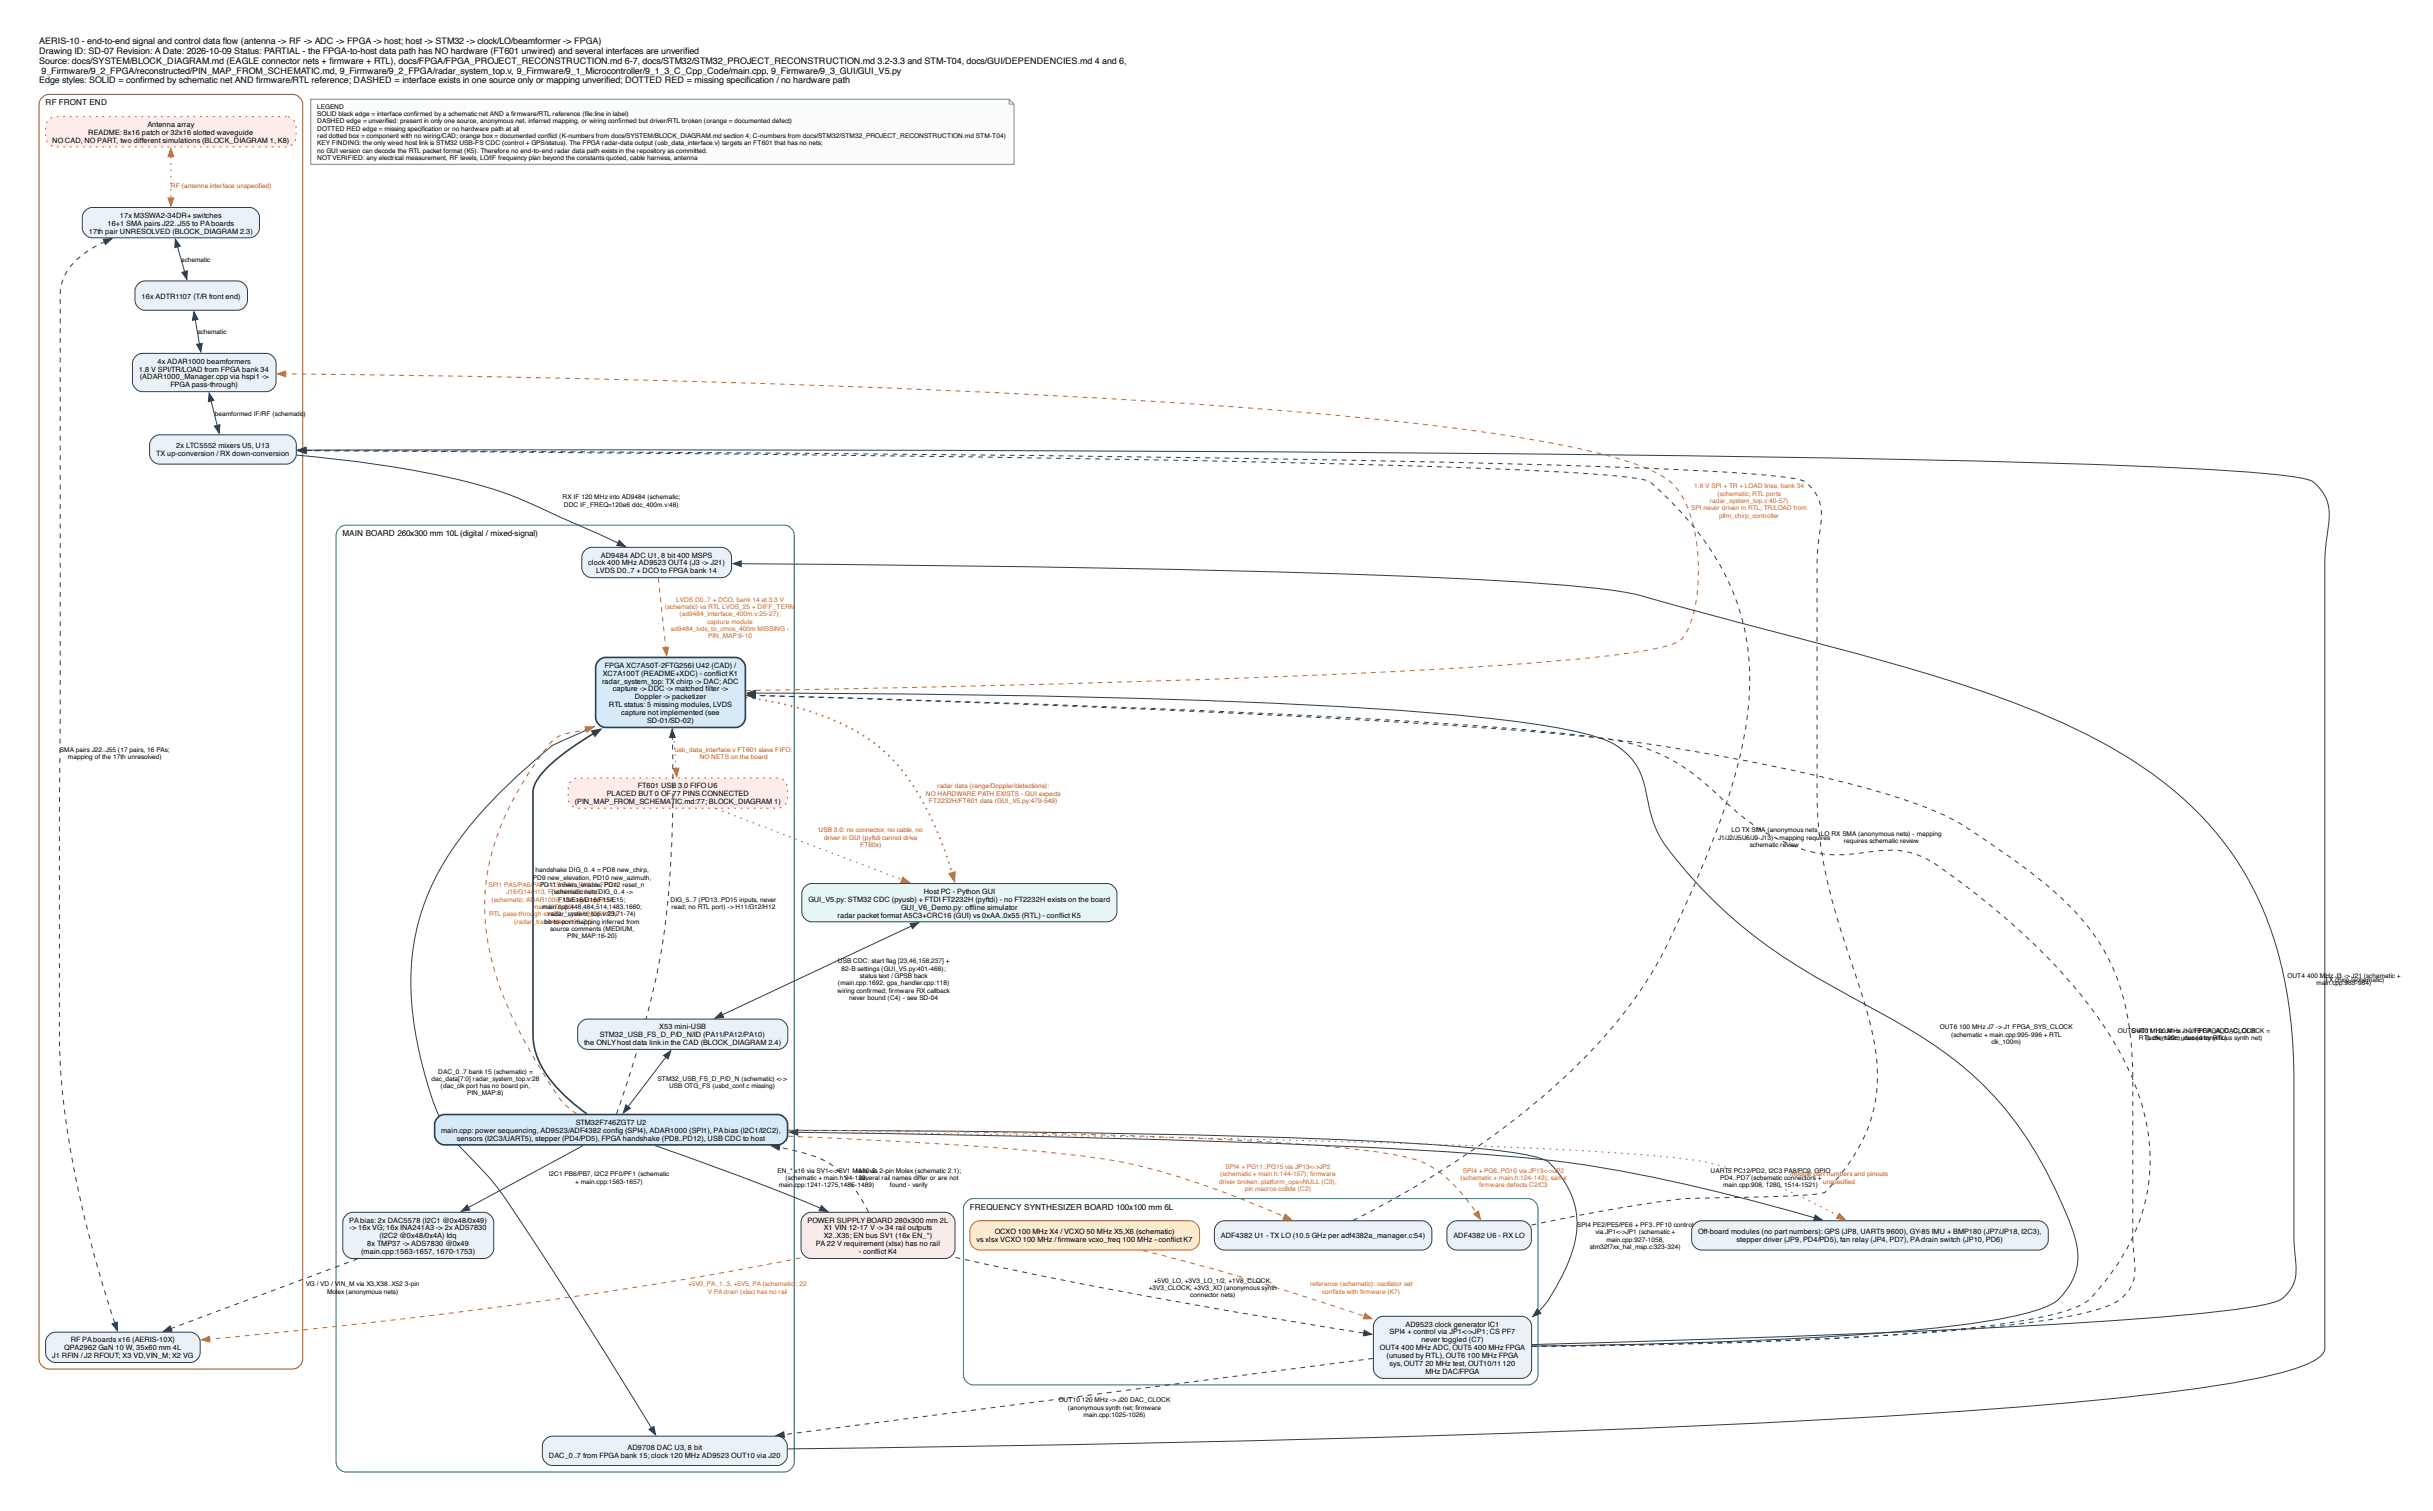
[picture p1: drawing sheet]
<svg xmlns="http://www.w3.org/2000/svg" width="2197mm" height="1364mm" viewBox="0 0 2197 1364" stroke-linecap="round" stroke-linejoin="round" font-family="sans-serif">
<defs><g id="words">
<g font-size="8.1">
<text x="35" y="40">AERIS-10 - end-to-end signal and control data fow (antenna -&gt; RF -&gt; ADC -&gt; FPGA -&gt; host; host -&gt; STM32 -&gt; clock/LO/beamformer -&gt; FPGA)</text>
<text x="201" y="40">l</text>
<text x="35" y="49">Drawing ID: SD-07 Revision: A Date: 2026-10-09 Status: PARTIAL - the FPGA-to-host data path has NO hardware (FT601 unwired) and several interfaces are unverifed</text>
<text x="619" y="49">i</text>
<text x="35" y="58">Source: docs/SYSTEM/BLOCK_DIAGRAM.md (EAGLE connector nets + frmware + RTL), docs/FPGA/FPGA_PROJECT_RECONSTRUCTION.md 6-7, docs/STM32/STM32_PROJECT_RECONSTRUCTION.md 3.2-3.3 and STM-T04, docs/GUI/DEPENDENCIES.md 4 and 6,</text>
<text x="298" y="58">i</text>
<text x="37" y="66">9_Firmware/9_2_FPGA/reconstructed/PIN_MAP_FROM_SCHEMATIC.md, 9_Firmware/9_2_FPGA/radar_system_top.v, 9_Firmware/9_1_Microcontroller/9_1_3_C_Cpp_Code/main.cpp, 9_Firmware/9_3_GUI/GUI_V5.py</text>
<text x="35" y="75">Edge styles: SOLID = confrmed by schematic net AND frmware/RTL reference; DASHED = interface exists in one source only or mapping unverifed; DOTTED RED = missing specifcation / no hardware path</text>
<text x="127" y="75">i</text>
<text x="231" y="75">i</text>
<text x="548" y="75">i</text>
<text x="674" y="75">i</text>
</g>
<g font-size="7.3">
<text x="41" y="95">RF FRONT END</text>
<text x="309" y="484">MAIN BOARD 260x300 mm 10L (digital / mixed-signal)</text>
<text x="876" y="1092">FREQUENCY SYNTHESIZER BOARD 100x100 mm 6L</text>
</g>
<g font-size="6.6">
<text x="133" y="115">Antenna array</text>
<text x="80" y="122">README: 8x16 patch or 32x16 slotted waveguide</text>
<text x="47" y="129">NO CAD, NO PART, two different simulations (BLOCK_DIAGRAM 1, K8)</text>
<text x="108" y="197">17x M3SWA2-34DR+ switches</text>
<text x="97" y="204">16+1 SMA pairs J22..J55 to PAboards</text>
<text x="80" y="211">17th pair UNRESOLVED (BLOCK_DIAGRAM 2.3)</text>
<text x="128" y="270">16x ADTR1107 (T/R front end)</text>
<text x="142" y="328">4x ADAR1000 beamformers</text>
<text x="125" y="335">1.8 V SPI/TR/LOAD from FPGA bank 34</text>
<text x="126" y="343">(ADAR1000_Manager.cpp via hspi1 -&gt;</text>
<text x="154" y="350">FPGA pass-through)</text>
<text x="159" y="405">2x LTC5552 mixers U5, U13</text>
<text x="141" y="412">TX up-conversion / RX down-conversion</text>
<text x="543" y="503">AD9484 ADC U1, 8 bit 400 MSPS</text>
<text x="531" y="511">clock 400 MHz AD9523 OUT4 (J3 -&gt; J21)</text>
<text x="539" y="518">LVDS D0..7 + DCO to FPGA bank 14</text>
<text x="546" y="603">FPGA XC7A50T-2FTG256I U42 (CAD) /</text>
<text x="544" y="610">XC7A100T (README+XDC) - confict K1</text>
<text x="647" y="610">l</text>
<text x="544" y="617">radar_system_top: TX chirp -&gt; DAC; ADC</text>
<text x="554" y="624">capture -&gt; DDC -&gt; matched flter -&gt;</text>
<text x="637" y="624">i</text>
<text x="573" y="631">Doppler -&gt; packetizer</text>
<text x="550" y="639">RTL status: 5 missing modules, LVDS</text>
<text x="561" y="646">capture not implemented (see</text>
<text x="584" y="653">SD-01/SD-02)</text>
<text x="576" y="712">FT601 USB 3.0 FIFO U6</text>
<text x="548" y="719">PLACED BUT 0 OF 77 PINS CONNECTED</text>
<text x="519" y="726">(PIN_MAP_FROM_SCHEMATIC.md:77; BLOCK_DIAGRAM 1)</text>
<text x="834" y="807">Host PC - Python GUI</text>
<text x="730" y="814">GUI_V5.py: STM32 CDC (pyusb) + FTDI FT2232H (pyftdi) - no FT2232H exists on the board</text>
<text x="814" y="821">GUI_V6_Demo.py: offine simulator</text>
<text x="877" y="821">l</text>
<text x="757" y="828">radar packet format A5C3+CRC16 (GUI) vs 0xAA..0x55 (RTL) - confict K5</text>
<text x="957" y="828">l</text>
<text x="595" y="929">X53 mini-USB</text>
<text x="542" y="936">STM32_USB_FS_D_P/D_N/ID (PA11/PA12/PA10)</text>
<text x="528" y="944">the ONLYhost data link in the CAD (BLOCK_DIAGRAM 2.4)</text>
<text x="520" y="1015">STM32F746ZGT7 U2</text>
<text x="398" y="1023">main.cpp: power sequencing, AD9523/ADF4382 confg (SPI4), ADAR1000 (SPI1), PAbias (I2C1/I2C2),</text>
<text x="556" y="1023">i</text>
<text x="412" y="1030">sensors (I2C3/UART5), stepper (PD4/PD5), FPGA handshake (PD8..PD12), USB CDC to host</text>
<text x="315" y="1104">PAbias: 2x DAC5578 (I2C1 @0x48/0x49)</text>
<text x="729" y="1104">POWER SUPPLYBOARD 280x300 mm 2L</text>
<text x="316" y="1111">-&gt; 16x VG; 16x INA241A3 -&gt; 2x ADS7830</text>
<text x="744" y="1111">X1 VIN 12-17 V -&gt; 34 rail outputs</text>
<text x="898" y="1115">OCXO 100 MHz X4 / VCXO 50 MHz X5,X6 (schematic)</text>
<text x="1534" y="1115">Off-board modules (no part numbers): GPS (JP8, UART5</text>
<text x="1704" y="1115">9600), GY-85 IMU + BMP180 (JP7/JP18, I2C3),</text>
<text x="343" y="1118">(I2C2 @0x48/0x4A) Idq</text>
<text x="744" y="1118">X2..X35; EN bus SV1 (16x EN_*)</text>
<text x="882" y="1122">vs xlsx VCXO 100 MHz / frmware vcxo_freq 100 MHz - confict K7</text>
<text x="956" y="1122">i</text>
<text x="1057" y="1122">l</text>
<text x="1103" y="1118">ADF4382 U1 - TX LO (10.5 GHz per adf4382a_manager.c:54)</text>
<text x="1313" y="1118">ADF4382 U6 - RX LO</text>
<text x="1568" y="1122">stepper driver (JP9, PD4/PD5), fan relay (JP4, PD7), PAdrain switch (JP10, PD6)</text>
<text x="332" y="1125">8x TMP37 -&gt; ADS7830 @0x49</text>
<text x="737" y="1125">PA22 V requirement (xlsx) has no rail</text>
<text x="326" y="1132">(main.cpp:1563-1657, 1670-1753)</text>
<text x="776" y="1132">- confict K4</text>
<text x="791" y="1132">l</text>
<text x="1269" y="1198">AD9523 clock generator IC1</text>
<text x="1255" y="1205">SPI4 + control via JP1&lt;-&gt;JP1; CS PF7</text>
<text x="64" y="1212">RF PAboards x16 (AERIS-10X)</text>
<text x="1284" y="1212">never toggled (C7)</text>
<text x="58" y="1219">QPA2962 GaN 10 W, 35x60 mm 4L</text>
<text x="1246" y="1219">OUT4</text>
<text x="1266" y="1219">400 MHz ADC, OUT5</text>
<text x="1331" y="1219">400 MHz FPGA</text>
<text x="47" y="1226">J1 RFIN / J2 RFOUT; X3 VD,VIN_M; X2 VG</text>
<text x="1252" y="1226">(unused by RTL), OUT6</text>
<text x="1325" y="1226">100 MHz FPGA</text>
<text x="1255" y="1233">sys, OUT7</text>
<text x="1287" y="1233">20 MHz test, OUT10/11</text>
<text x="1357" y="1233">120</text>
<text x="1287" y="1241">MHz DAC/FPGA</text>
<text x="567" y="1309">AD9708 DAC U3, 8 bit</text>
<text x="496" y="1316">DAC_0..7 from FPGA bank 15; clock 120 MHz AD9523 OUT10 via J20</text>
</g>
<g font-size="5.9">
<text x="287" y="98">LEGEND</text>
<text x="287" y="105">SOLID black edge = interface confrmed by a schematic net AND a frmware/RTL reference (fle:line in label)</text>
<text x="374" y="105">i</text>
<text x="462" y="105">i</text>
<text x="528" y="105">i</text>
<text x="287" y="111">DASHED edge = unverifed: present in only one source, anonymous net, inferred mapping, or wiring confrmed but driver/RTL broken (orange = documented defect)</text>
<text x="349" y="111">i</text>
<text x="559" y="111">i</text>
<text x="287" y="118">DOTTED RED edge = missing specifcation or no hardware path at all</text>
<text x="381" y="118">i</text>
<text x="287" y="125">red dotted box = component with no wiring/CAD; orange box = documented confict (K-numbers from docs/SYSTEM/BLOCK_DIAGRAM.md section 4; C-numbers from docs/STM32/STM32_PROJECT_RECONSTRUCTION.md STM-T04)</text>
<text x="495" y="125">l</text>
<text x="287" y="131">KEY FINDING: the only wired host link is STM32 USB-FS CDC (control + GPS/status). The FPGA radar-data output (usb_data_interface.v) targets an FT601 that has no nets;</text>
<text x="287" y="138">no GUI version can decode the RTL packet format (K5). Therefore no end-to-end radar data path exists in the repository as committed.</text>
<text x="287" y="144">NOT VERIFIED: any electrical measurement, RF levels, LO/IF frequency plan beyond the constants quoted, cable harness, antenna</text>
<text x="164" y="236">schematic</text>
<text x="179" y="302">schematic</text>
<text x="194" y="375">beamformed IF/RF (schematic)</text>
<text x="508" y="451">RX IF 120 MHz into AD9484 (schematic;</text>
<text x="509" y="457">DDC IF_FREQ=120e6 ddc_400m.v:48)</text>
<text x="54" y="679">SMA pairs J22..J55 (17 pairs, 16 PAs;</text>
<text x="61" y="685">mapping of the 17th unresolved)</text>
<text x="1564" y="751">LO TX SMA (anonymous nets</text>
<text x="1645" y="755">LO RX SMA (anonymous nets) - mapping</text>
<text x="1552" y="758">J1/J2/J5/J6/J9-J13) - mapping requires</text>
<text x="1665" y="761">requires schematic review</text>
<text x="1580" y="765">schematic review</text>
<text x="484" y="787">handshake DIG_0..4 = PD8 new_chirp,</text>
<text x="481" y="794">PD9 new_elevation, PD10 new_azimuth,</text>
<text x="488" y="801">PD11 mixers_enable, PD12 reset_n</text>
<text x="498" y="807">(schematic nets</text>
<text x="504" y="814">F13/E16/D16/F15/E15;</text>
<text x="606" y="814">DIG_5..7 (PD13..PD15 inputs, never</text>
<text x="490" y="821">main.cpp:448,484,514,1483,1660;</text>
<text x="606" y="821">read; no RTL port) -&gt; H11/G12/H12</text>
<text x="495" y="827">radar_system_top.v:23,71-74)</text>
<text x="492" y="834">bit-to-port mapping inferred from</text>
<text x="497" y="840">source comments (MEDIUM,</text>
<text x="512" y="847">PIN_MAP:16-20)</text>
<text x="757" y="870">USB CDC: start fag [23,46,158,237] +</text>
<text x="800" y="870">l</text>
<text x="760" y="876">82-B settings (GUI_V5.py:401-468);</text>
<text x="777" y="883">status text / GPSB back</text>
<text x="2066" y="883">OUT4</text>
<text x="2084" y="883">400 MHz J3 -&gt; J21 (schematic +</text>
<text x="2100" y="886">TX chirp (schematic)</text>
<text x="757" y="890">(main.cpp:1692, gps_handler.cpp:118)</text>
<text x="2092" y="890">main.cpp:983-984)</text>
<text x="757" y="896">wiring confrmed; frmware RX callback</text>
<text x="783" y="896">i</text>
<text x="803" y="896">i</text>
<text x="767" y="903">never bound (C4) - see SD-04</text>
<text x="1752" y="929">OUT6</text>
<text x="1770" y="929">100 MHz J7 -&gt; J1 FPGA_SYS_CLOCK</text>
<text x="1913" y="933">OUT5</text>
<text x="1925" y="933">OUT11</text>
<text x="1930" y="933">400 MHz MHzJ19J18 FPGA_DAC_CLOCK =</text>
<text x="1946" y="933">120J4 -&gt; -&gt;</text>
<text x="1982" y="933">FPGA_ADC_CLOCK</text>
<text x="1762" y="936">(schematic + main.cpp:995-996 + RTL</text>
<text x="1932" y="939">RTL clk_120m_dac (anonymous synth net)</text>
<text x="1938" y="939">(schematic; unused by RTL)</text>
<text x="1799" y="943">clk_100m)</text>
<text x="396" y="969">DAC_0..7 bank 15 (schematic) =</text>
<text x="390" y="976">dac_data[7:0] radar_system_top.v:28</text>
<text x="594" y="976">STM32_USB_FS_D_P/D_N (schematic) &lt;-&gt;</text>
<text x="398" y="982">(dac_clk port has no board pin,</text>
<text x="604" y="982">USB OTG_FS (usbd_conf.c missing)</text>
<text x="422" y="989">PIN_MAP:8)</text>
<text x="496" y="1062">I2C1 PB6/PB7, I2C2 PF0/PF1 (schematic</text>
<text x="702" y="1059">EN_*</text>
<text x="718" y="1059">x16 via SV1&lt;-&gt;SV1 MA10-2</text>
<text x="773" y="1059">rails via 2-pin Molex (schematic 2.1);</text>
<text x="1545" y="1059">UART5 PC12/PD2, I2C3 PA8/PC9, GPIO</text>
<text x="709" y="1065">(schematic + main.h:94-123,</text>
<text x="776" y="1065">several rail names differ or are not</text>
<text x="1554" y="1065">PD4..PD7 (schematic connectors +</text>
<text x="520" y="1069">+ main.cpp:1563-1657)</text>
<text x="703" y="1072">main.cpp:1241-1275,1485-1489)</text>
<text x="804" y="1072">found - verify</text>
<text x="1556" y="1072">main.cpp:908, 1280, 1514-1521)</text>
<text x="1424" y="1108">SPI4 PE2/PE5/PE6 + PF3..PF10 control</text>
<text x="1441" y="1114">via JP1&lt;-&gt;JP1 (schematic +</text>
<text x="1451" y="1121">main.cpp:927-1058,</text>
<text x="1436" y="1128">stm32f7xx_hal_msp.c:323-324)</text>
<text x="1042" y="1158">+5V0_LO, +3V3_LO_1/2, +1V8_CLOCK,</text>
<text x="276" y="1161">VG / VD / VIN_M via X3,X38..X52</text>
<text x="366" y="1161">3-pin</text>
<text x="295" y="1168">Molex (anonymous nets)</text>
<text x="1038" y="1165">+3V3_CLOCK, +3V3_XO (anonymous synth</text>
<text x="1075" y="1171">connector nets)</text>
<text x="956" y="1266">OUT10</text>
<text x="977" y="1266">120 MHz -&gt; J20 DAC_CLOCK</text>
<text x="964" y="1273">(anonymous synth net; frmware</text>
<text x="1026" y="1273">i</text>
<text x="978" y="1279">main.cpp:1025-1026)</text>
</g>
<g font-size="5.9" fill="#c0392b">
<text x="154" y="170">RF (antenna interface unspecifed)</text>
<text x="234" y="170">i</text>
<text x="610" y="679">usb_data_interface.v FT601 slave FIFO:</text>
<text x="632" y="685">NO NETS on the board</text>
<text x="846" y="712">radar data (range/Doppler/detections):</text>
<text x="836" y="718">NO HARDWARE PATH EXISTS - GUI expects</text>
<text x="839" y="725">FT2232H/FT601 data (GUI_V5.py:479-549)</text>
<text x="739" y="751">USB 3.0: no connector, no cable, no</text>
<text x="744" y="758">driver in GUI (pyftdi cannot drive</text>
<text x="777" y="765">FT60x)</text>
<text x="1617" y="1062">module part numbers and pinouts</text>
<text x="1646" y="1069">unspecifed</text>
<text x="1666" y="1069">i</text>
</g>
<g font-size="5.9" fill="#ca6f1e">
<text x="1530" y="441">1.8 V SPI + TR + LOAD lines, bank 34</text>
<text x="1551" y="447">(schematic; RTL ports</text>
<text x="1544" y="454">radar_system_top.v:40-57)</text>
<text x="1528" y="461">SPI never driven in RTL; TR/LOAD from</text>
<text x="1553" y="467">plfm_chirp_controller</text>
<text x="611" y="543">LVDS D0..7 + DCO, bank 14 at 3.3 V</text>
<text x="600" y="550">(schematic) vs RTL LVDS_25 + DIFF_TERM</text>
<text x="614" y="557">(ad9484_interface_400m.v:25-27);</text>
<text x="639" y="563">capture module</text>
<text x="606" y="570">ad9484_lvds_to_cmos_400m MISSING -</text>
<text x="640" y="576">PIN_MAP:9-10</text>
<text x="441" y="801">SPI1 PA5/PA6/PA7 + CS PA0..PA3 -&gt; FPGA</text>
<text x="457" y="807">J16/G14/H13, F14/H16/G16/J15DIG_0..4 -&gt;</text>
<text x="444" y="814">(schematic; ADAR1000_Manager.cpp:619,</text>
<text x="481" y="821">main.h:78-85)</text>
<text x="442" y="827">RTL pass-through stm32_*_1v8 UNDRIVEN</text>
<text x="464" y="834">(radar_transmitter.v:65-71)</text>
<text x="1107" y="1055">SPI4 + PG11..PG15 via JP13&lt;-&gt;JP2</text>
<text x="1102" y="1062">(schematic + main.h:144-157); frmware</text>
<text x="1183" y="1062">i</text>
<text x="1321" y="1059">SPI4 + PG6..PG10 via JP13&lt;-&gt;JP2</text>
<text x="1319" y="1065">(schematic + main.h:124-143); same</text>
<text x="1101" y="1069">driver broken: platform_ops=NULL (C3),</text>
<text x="1336" y="1072">frmware defects C2/C3</text>
<text x="1336" y="1072">i</text>
<text x="1124" y="1075">pin macros collide (C2)</text>
<text x="621" y="1161">+5V0_PA_1..3, +5V5_PA (schematic); 22</text>
<text x="1183" y="1161">reference (schematic); oscillator set</text>
<text x="639" y="1168">V PA drain (xlsx) has no rail</text>
<text x="1194" y="1168">conficts with frmware (K7)</text>
<text x="1204" y="1168">l</text>
<text x="1228" y="1168">i</text>
</g>
</g></defs>
<path d="M38 88a11 11 0 0 1 10-3h212a11 11 0 0 1 13 7v1135a9 9 0 0 1-10 9h-215a11 11 0 0 1-12-7l-1-1135 1-3z" fill="none" stroke="#935116" stroke-width=".9" stroke-linecap="butt"/>
<path d="M306 477l3-2 3-1h394a10 10 0 0 1 11 9v837a10 10 0 0 1-11 9h-392a10 10 0 0 1-10-9v-837v-3z" fill="none" stroke="#1f618d" stroke-width=".9" stroke-linecap="butt"/>
<path d="M873 1085l3-2 3-1h499a10 10 0 0 1 11 12v145a10 10 0 0 1-11 11h-496a10 10 0 0 1-12-11v-145a10 10 0 0 1 3-9z" fill="none" stroke="#117a65" stroke-width=".9" stroke-linecap="butt"/>
<path d="M44 108a11 11 0 0 1 10-3h201a10 10 0 0 1 12 9v6a10 10 0 0 1-9 13h-204a10 10 0 0 1-13-9v-8a10 10 0 0 1 3-8z" fill="#fdecea" stroke="#c0392b" stroke-width=".9" stroke-dasharray="1.5 4.4" stroke-linecap="butt"/>
<path d="M77 190a10 10 0 0 1 9-3h133a14 14 0 0 1 13 3 17 17 0 0 1 2 14 10 10 0 0 1-11 11h-134a14 14 0 0 1-12-3 17 17 0 0 1-3-14 10 10 0 0 1 3-8z" fill="#eaf2f8" stroke="#2c3e50" stroke-width=".9" stroke-linecap="butt"/>
<path d="M154 141v38" fill="none" stroke="#c0392b" stroke-width=".9" stroke-dasharray="1.5 4.4" stroke-linecap="butt"/>
<g fill="#c0392b" stroke="#c0392b" stroke-width=".9" stroke-linecap="butt">
<path d="M154 134l3 7h-5z"/>
<path d="M152 179h5l-3 7z"/>
</g>
<path d="M44 1206a12 12 0 0 1 11-3h103a44 44 0 0 1 17 1 11 11 0 0 1 6 12v2a10 10 0 0 1-11 12h-106a44 44 0 0 1-17-1 11 11 0 0 1-6-13v-2a10 10 0 0 1 3-8z" fill="#eaf2f8" stroke="#2c3e50" stroke-width=".9" stroke-linecap="butt"/>
<path d="M104 1195a1032 1032 0 0 1-48-210l-1-13a1208 1208 0 0 1-1-97v-600a47 47 0 0 1 23-47l7-4 10-6" fill="none" stroke="#2c3e50" stroke-width=".9" stroke-dasharray="4.4 4.4" stroke-linecap="butt"/>
<g fill="#2c3e50" stroke="#2c3e50" stroke-width=".9" stroke-linecap="butt">
<path d="M101 1195l5-1v7z"/>
<path d="M93 216l8-1-6 6z"/>
</g>
<path d="M125 256a14 14 0 0 1 12-2h71a13 13 0 0 1 14 3 25 25 0 0 1 1 15 10 10 0 0 1-12 8h-74a13 13 0 0 1-13-4 25 25 0 0 1-2-15z" fill="#eaf2f8" stroke="#2c3e50" stroke-width=".9" stroke-linecap="butt"/>
<path d="M160 223l7 22" fill="none" stroke="#2c3e50" stroke-width=".9" stroke-linecap="butt"/>
<g fill="#2c3e50" stroke="#2c3e50" stroke-width=".9" stroke-linecap="butt">
<path d="M158 216l5 6-5 2z"/>
<path d="M164 246l5-1v7z"/>
</g>
<path d="M122 322a12 12 0 0 1 11-3h95a41 41 0 0 1 16 1 10 10 0 0 1 5 12v9a10 10 0 0 1-11 13h-97a41 41 0 0 1-16-1 10 10 0 0 1-5-12v-11a10 10 0 0 1 2-8z" fill="#eaf2f8" stroke="#2c3e50" stroke-width=".9" stroke-linecap="butt"/>
<path d="M176 289l4 22" fill="none" stroke="#2c3e50" stroke-width=".9" stroke-linecap="butt"/>
<g fill="#2c3e50" stroke="#2c3e50" stroke-width=".9" stroke-linecap="butt">
<path d="M175 281l4 7-5 1z"/>
<path d="M178 311l5-1-2 8z"/>
</g>
<path d="M138 395a12 12 0 0 1 11-2h97a41 41 0 0 1 16 0 11 11 0 0 1 6 14 10 10 0 0 1-11 12h-100a41 41 0 0 1-16-1 11 11 0 0 1-6-13v-1a10 10 0 0 1 3-9z" fill="#eaf2f8" stroke="#2c3e50" stroke-width=".9" stroke-linecap="butt"/>
<path d="M191 362l5 22" fill="none" stroke="#2c3e50" stroke-width=".9" stroke-linecap="butt"/>
<g fill="#2c3e50" stroke="#2c3e50" stroke-width=".9" stroke-linecap="butt">
<path d="M189 355l4 6-5 2z"/>
<path d="M194 385l5-2-1 8z"/>
</g>
<path d="M528 497a12 12 0 0 1 11-3h100a42 42 0 0 1 16 1 11 11 0 0 1 6 13v1a10 10 0 0 1-11 13h-103a42 42 0 0 1-16-1 11 11 0 0 1-6-13v-3a10 10 0 0 1 3-8z" fill="#eaf2f8" stroke="#2c3e50" stroke-width=".9" stroke-linecap="butt"/>
<path d="M268 411a932 932 0 0 1 175 30 542 542 0 0 1 69 29l46 20" fill="none" stroke="#2c3e50" stroke-width=".9" stroke-linecap="butt"/>
<path d="M559 488l6 5h-8z" fill="#2c3e50" stroke="#2c3e50" stroke-width=".9" stroke-linecap="butt"/>
<path d="M493 1299a11 11 0 0 1 10-2h195a10 10 0 0 1 13 8v6a10 10 0 0 1-10 12h-198a10 10 0 0 1-13-9v-6a10 10 0 0 1 3-9z" fill="#eaf2f8" stroke="#2c3e50" stroke-width=".9" stroke-linecap="butt"/>
<path d="M276 406h335l382 1 307 2 292 3 248 6 127 4 49 3 37 3 25 4 11 3a38 38 0 0 1 14 38 235 235 0 0 0-3 52v692l-6 9-15 8-25 7a1363 1363 0 0 1-177 25l-60 5-134 9-147 7-155 6-156 5-150 4-204 4-160 2" fill="none" stroke="#2c3e50" stroke-width=".9" stroke-linecap="butt"/>
<path d="M269 406l7-2v5z" fill="#2c3e50" stroke="#2c3e50" stroke-width=".9" stroke-linecap="butt"/>
<path d="M541 596a12 12 0 0 1 11-2h99a42 42 0 0 1 17 0 11 11 0 0 1 5 13v37a10 10 0 0 1-11 13h-102a42 42 0 0 1-16-1 11 11 0 0 1-6-12v-39a10 10 0 0 1 3-9z" fill="#d6eaf8" stroke="#2c3e50" stroke-width="1.5" stroke-linecap="butt"/>
<path d="M595 522l6 63M674 623l215-4 182-5 137-5 125-7a1848 1848 0 0 0 149-14l18-3 12-4a25 25 0 0 0 14-15 162 162 0 0 0 4-87 78 78 0 0 0-21-44l-16-10-24-9a961 961 0 0 0-159-30l-53-6-116-11-128-8-134-7-135-6-130-4-178-4-178-2" fill="none" stroke="#ca6f1e" stroke-width=".9" stroke-dasharray="4.4 4.4" stroke-linecap="butt"/>
<g fill="#ca6f1e" stroke="#ca6f1e" stroke-width=".9" stroke-linecap="butt">
<path d="M599 585l5-1-2 8z"/>
<path d="M251 337l7-2v5z"/>
</g>
<path d="M537 656l-37 16a499 499 0 0 0-82 82 213 213 0 0 0-44 170 365 365 0 0 0 22 82 139 139 0 0 0 34 44 262 262 0 0 1 39 51l58 89 62 99" fill="none" stroke="#2c3e50" stroke-width=".9" stroke-linecap="butt"/>
<path d="M586 1291l5-3 1 7z" fill="#2c3e50" stroke="#2c3e50" stroke-width=".9" stroke-linecap="butt"/>
<path d="M516 705a11 11 0 0 1 10-3h173a10 10 0 0 1 12 13v2a10 10 0 0 1-12 13h-173a10 10 0 0 1-13-13v-4a10 10 0 0 1 3-8z" fill="#fdecea" stroke="#c0392b" stroke-width=".9" stroke-dasharray="1.5 4.4" stroke-linecap="butt"/>
<path d="M608 657l3 37" fill="none" stroke="#c0392b" stroke-width=".9" stroke-dasharray="1.5 4.4" stroke-linecap="butt"/>
<path d="M608 694h5l-2 7z" fill="#c0392b" stroke="#c0392b" stroke-width=".9" stroke-linecap="butt"/>
<path d="M727 800l3-2h3h266a10 10 0 0 1 10 12v10a10 10 0 0 1-10 12h-265a10 10 0 0 1-10-12v-11a10 10 0 0 1 3-9z" fill="#e8f6f3" stroke="#2c3e50" stroke-width=".9" stroke-linecap="butt"/>
<path d="M674 630a273 273 0 0 1 105 34 166 166 0 0 1 60 71 339 339 0 0 1 21 53" fill="none" stroke="#c0392b" stroke-width="1.5" stroke-dasharray="1.5 4.4" stroke-linecap="butt"/>
<path d="M857 789l5-2v8z" fill="#c0392b" stroke="#c0392b" stroke-width="1.5" stroke-linecap="butt"/>
<path d="M395 1009l3-2 3-1h300a10 10 0 0 1 10 12v3a10 10 0 0 1-10 13h-298a10 10 0 0 1-10-13v-4a10 10 0 0 1 2-8z" fill="#d6eaf8" stroke="#2c3e50" stroke-width="1.5" stroke-linecap="butt"/>
<path d="M521 1006l-8-6-6-6a487 487 0 0 1-55-100 196 196 0 0 1 9-167 295 295 0 0 1 39-59 43 43 0 0 1 23-8l6-1" fill="none" stroke="#ca6f1e" stroke-width=".9" stroke-dasharray="4.4 4.4" stroke-linecap="butt"/>
<path d="M528 656h8l-6 5z" fill="#ca6f1e" stroke="#ca6f1e" stroke-width=".9" stroke-linecap="butt"/>
<path d="M536 662a190 190 0 0 0-48 39 31 31 0 0 0-7 22v211a74 74 0 0 0 25 51l10 10 14 11" fill="none" stroke="#2c3e50" stroke-width="1.5" stroke-linecap="butt"/>
<path d="M535 660l7-1-5 6z" fill="#2c3e50" stroke="#2c3e50" stroke-width="1.5" stroke-linecap="butt"/>
<path d="M557 1006a949 949 0 0 0 42-158 1124 1124 0 0 0 8-182" fill="none" stroke="#2c3e50" stroke-width=".9" stroke-dasharray="4.4 4.4" stroke-linecap="butt"/>
<path d="M607 658l3 8h-5z" fill="#2c3e50" stroke="#2c3e50" stroke-width=".9" stroke-linecap="butt"/>
<path d="M312 1097a12 12 0 0 1 12-2h100a43 43 0 0 1 16 0 11 11 0 0 1 6 13v15a10 10 0 0 1-11 13h-103a43 43 0 0 1-17-1 11 11 0 0 1-5-12v-17a10 10 0 0 1 2-9z" fill="#eaf2f8" stroke="#2c3e50" stroke-width=".9" stroke-linecap="butt"/>
<path d="M527 1034l-104 56" fill="none" stroke="#2c3e50" stroke-width=".9" stroke-linecap="butt"/>
<path d="M422 1088l2 4-7 2z" fill="#2c3e50" stroke="#2c3e50" stroke-width=".9" stroke-linecap="butt"/>
<path d="M1243 1191a12 12 0 0 1 12-3h114a13 13 0 0 1 12 3 12 12 0 0 1 2 11v29a10 10 0 0 1-11 13h-117a13 13 0 0 1-12-2 12 12 0 0 1-3-11v-31a10 10 0 0 1 3-9z" fill="#eaf2f8" stroke="#2c3e50" stroke-width=".9" stroke-linecap="butt"/>
<path d="M712 1021l242 1 182 4a2687 2687 0 0 1 221 13l28 5 9 3 5 3a76 76 0 0 1 25 58 130 130 0 0 1-21 59l-6 9-7 8" fill="none" stroke="#2c3e50" stroke-width=".9" stroke-linecap="butt"/>
<path d="M1388 1182l4 4-8 3z" fill="#2c3e50" stroke="#2c3e50" stroke-width=".9" stroke-linecap="butt"/>
<path d="M1100 1105a10 10 0 0 1 9-3h172a10 10 0 0 1 12 13v1a10 10 0 0 1-12 13h-172a10 10 0 0 1-12-13v-3a10 10 0 0 1 3-8z" fill="#eaf2f8" stroke="#2c3e50" stroke-width=".9" stroke-linecap="butt"/>
<path d="M712 1026l72 3a2633 2633 0 0 1 208 17 614 614 0 0 1 138 40l30 13" fill="none" stroke="#ca6f1e" stroke-width=".9" stroke-dasharray="4.4 4.4" stroke-linecap="butt"/>
<path d="M1161 1096l6 5h-8z" fill="#ca6f1e" stroke="#ca6f1e" stroke-width=".9" stroke-linecap="butt"/>
<path d="M1310 1105a12 12 0 0 1 10-3h50a11 11 0 0 1 13 8v6a10 10 0 0 1-11 13h-52a11 11 0 0 1-13-8v-8a10 10 0 0 1 3-8z" fill="#eaf2f8" stroke="#2c3e50" stroke-width=".9" stroke-linecap="butt"/>
<path d="M712 1020l167 2 148 4a2507 2507 0 0 1 213 13 170 170 0 0 1 49 12 131 131 0 0 1 44 44" fill="none" stroke="#ca6f1e" stroke-width=".9" stroke-dasharray="4.4 4.4" stroke-linecap="butt"/>
<path d="M1331 1096l4-3 2 8z" fill="#ca6f1e" stroke="#ca6f1e" stroke-width=".9" stroke-linecap="butt"/>
<path d="M726 1097a12 12 0 0 1 12-2h102a44 44 0 0 1 17 0 11 11 0 0 1 6 13v15a10 10 0 0 1-12 13h-105a44 44 0 0 1-17-1 11 11 0 0 1-6-12v-17a10 10 0 0 1 3-9z" fill="#f9ebea" stroke="#2c3e50" stroke-width=".9" stroke-linecap="butt"/>
<path d="M592 1034l83 31 66 26" fill="none" stroke="#2c3e50" stroke-width=".9" stroke-linecap="butt"/>
<path d="M742 1088l6 6-8-1z" fill="#2c3e50" stroke="#2c3e50" stroke-width=".9" stroke-linecap="butt"/>
<path d="M1531 1105l2-2 4-1h303a10 10 0 0 1 10 13v1a10 10 0 0 1-10 13h-302a10 10 0 0 1-10-13v-3a10 10 0 0 1 3-8z" fill="#eaf2f8" stroke="#2c3e50" stroke-width=".9" stroke-linecap="butt"/>
<path d="M721 1022l279 6 133 4 94 3a2350 2350 0 0 1 201 16 1699 1699 0 0 1 211 48" fill="none" stroke="#2c3e50" stroke-width=".9" stroke-linecap="butt"/>
<g fill="#2c3e50" stroke="#2c3e50" stroke-width=".9" stroke-linecap="butt">
<path d="M713 1022l8-2v5z"/>
<path d="M1640 1097l6 5h-8z"/>
</g>
<path d="M647 730l168 64M712 1022l228 3 214 4 160 5 103 4a1009 1009 0 0 1 126 12 486 486 0 0 1 117 48" fill="none" stroke="#c0392b" stroke-width=".9" stroke-dasharray="1.5 4.4" stroke-linecap="butt"/>
<g fill="#c0392b" stroke="#c0392b" stroke-width=".9" stroke-linecap="butt">
<path d="M1661 1095l5 6-7-1z"/>
<path d="M815 792l6 5h-7z"/>
</g>
<path d="M524 923a10 10 0 0 1 10-3h165a10 10 0 0 1 13 12v3a10 10 0 0 1-13 12h-165a10 10 0 0 1-12-12v-4a10 10 0 0 1 2-8z" fill="#eaf2f8" stroke="#2c3e50" stroke-width=".9" stroke-linecap="butt"/>
<path d="M601 954l-34 45" fill="none" stroke="#2c3e50" stroke-width=".9" stroke-linecap="butt"/>
<g fill="#2c3e50" stroke="#2c3e50" stroke-width=".9" stroke-linecap="butt">
<path d="M599 953l7-4-3 7z"/>
<path d="M565 997l4 4-6 4z"/>
<path d="M148 1202l6-5 1 5z"/>
</g>
<path d="M323 1137l-169 63" fill="none" stroke="#2c3e50" stroke-width=".9" stroke-dasharray="4.4 4.4" stroke-linecap="butt"/>
<path d="M879 1105a11 11 0 0 1 10-3h182a10 10 0 0 1 12 13v1a10 10 0 0 1-12 13h-182a10 10 0 0 1-13-13v-3a10 10 0 0 1 3-8z" fill="#fdebd0" stroke="#ca6f1e" stroke-width=".9" stroke-linecap="butt"/>
<path d="M723 1136l-51 9-73 13-123 19-139 17-148 15M1032 1129l50 13 42 12 48 15 60 19" fill="none" stroke="#ca6f1e" stroke-width=".9" stroke-dasharray="4.4 4.4" stroke-linecap="butt"/>
<g fill="#ca6f1e" stroke="#ca6f1e" stroke-width=".9" stroke-linecap="butt">
<path d="M1233 1186l6 5h-8z"/>
<path d="M182 1210l7-4 1 6z"/>
</g>
<path d="M784 1094a106 106 0 0 0-39-46 162 162 0 0 0-41-12M1222 1102a860 860 0 0 0 186-124 440 440 0 0 0 92-114 1112 1112 0 0 0 63-152 315 315 0 0 0 16-120 217 217 0 0 0-58-126l-14-16-17-15-7-2a1013 1013 0 0 0-110-9l-147-5-249-5-336-4-365-3M1383 1106l20-4a1280 1280 0 0 1 122-20h8a1666 1666 0 0 0 109-4l5-1a149 149 0 0 0 48-97 226 226 0 0 0-13-81l-14-44a432 432 0 0 1-27-163v-165a286 286 0 0 1 4-57 37 37 0 0 0-14-35l-8-3a1144 1144 0 0 0-124-9l-166-5-280-5-375-4-402-2M863 1135l86 18 82 16 95 17 106 18M1383 1215l115-1 110-4a2637 2637 0 0 0 230-16 349 349 0 0 0 62-14 39 39 0 0 0 26-20 54 54 0 0 0 1-29l-1-15v-139a315 315 0 0 0-9-79 185 185 0 0 0-58-90 693 693 0 0 0-92-66 416 416 0 0 0-87-32 1800 1800 0 0 0-350-54l-110-7-159-8-195-7-184-6M1384 1216l86-1 102-3a2349 2349 0 0 0 244-18 287 287 0 0 0 58-13l8-4 6-5a189 189 0 0 0 53-103 184 184 0 0 0-18-103 382 382 0 0 0-85-113 712 712 0 0 0-93-75 75 75 0 0 0-55-9 135 135 0 0 1-59-1 188 188 0 0 1-79-50 171 171 0 0 0-101-51 2973 2973 0 0 0-243-20l-123-5-125-5-278-9M1240 1226l-532 69" fill="none" stroke="#2c3e50" stroke-width=".9" stroke-dasharray="4.4 4.4" stroke-linecap="butt"/>
<g fill="#2c3e50" stroke="#2c3e50" stroke-width=".9" stroke-linecap="butt">
<path d="M701 1296l7-3 1 5z"/>
<path d="M662 509l7-3v6z"/>
<path d="M675 626l7-3v5z"/>
<path d="M675 628l7-3v5z"/>
<path d="M675 628l7-3v6z"/>
<path d="M269 407l7-3v5z"/>
<path d="M697 1035l8-2-1 5z"/>
<path d="M1232 1201l7 4-8 1z"/>
<path d="M822 834l8-1-6 5z"/>
<path d="M646 919l5-5 3 5z"/>
</g>
<path d="M669 509l201 2 167 3 168 4 112 4a1446 1446 0 0 1 153 13l12 3 152 41a1705 1705 0 0 1 203 63 477 477 0 0 1 131 76 284 284 0 0 1 91 149 485 485 0 0 1 13 110v139l1 22a34 34 0 0 1-11 34l-6 3a341 341 0 0 1-61 10l-51 5-60 4-139 7-182 7-179 6M682 626l158 1 117 2 123 3 120 5a2074 2074 0 0 1 194 18l22 4 19 4a66 66 0 0 1 42 26 99 99 0 0 1 12 38 92 92 0 0 0 17 39 442 442 0 0 0 146 123l31 17a533 533 0 0 1 90 57 324 324 0 0 1 91 128 108 108 0 0 1 13 46 53 53 0 0 1-22 39 156 156 0 0 1-46 14 1457 1457 0 0 1-171 18l-125 5-129 2M823 836l-171 80" fill="none" stroke="#2c3e50" stroke-width=".9" stroke-linecap="butt"/>
<path d="M281 90h630l5 4v54h-635z" fill="#fbfcfc" stroke="#7f8c8d" stroke-width=".9" stroke-linecap="butt"/>
<path d="M911 90v4h5" fill="none" stroke="#7f8c8d" stroke-width=".9" stroke-linecap="butt"/>
<use href="#words"/>
</svg>
